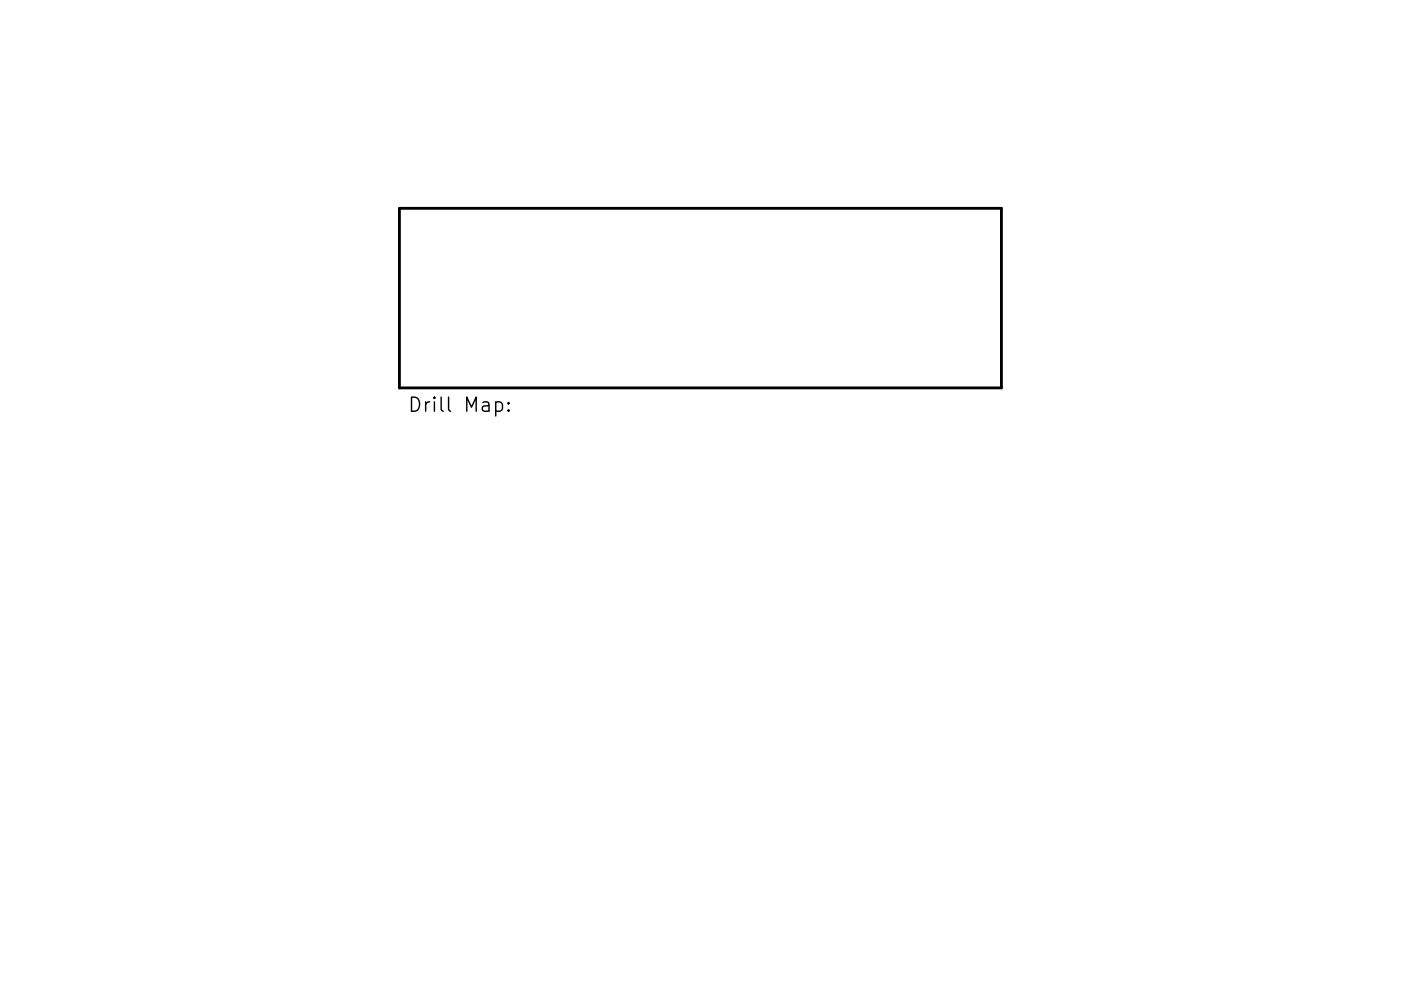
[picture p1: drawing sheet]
<svg xmlns="http://www.w3.org/2000/svg" width="297mm" height="210mm" viewBox="0 0 297 210" stroke-linecap="round" stroke-linejoin="round" font-family="sans-serif">
<defs><g id="words">
<text font-size="4.2" x="86.4" y="87.4">Drill Map:</text>
</g></defs>
<path d="M84.7 44.2h127.6v38.1h-127.6z" fill="none" stroke="#000" stroke-width=".6"/>
<path d="M105.1 85.4l.9-.1 .5 .5v.9l-.3 .4-.2 .2-.9-.2M107.8 87l.2 .1-.2 .2-.1-.2 .1-.1v.3M107.8 85.4l.2 .1-.2 .2-.1-.2 .1-.1v.3" fill="none" stroke="#000" stroke-width=".3"/>
<use href="#words"/>
</svg>
